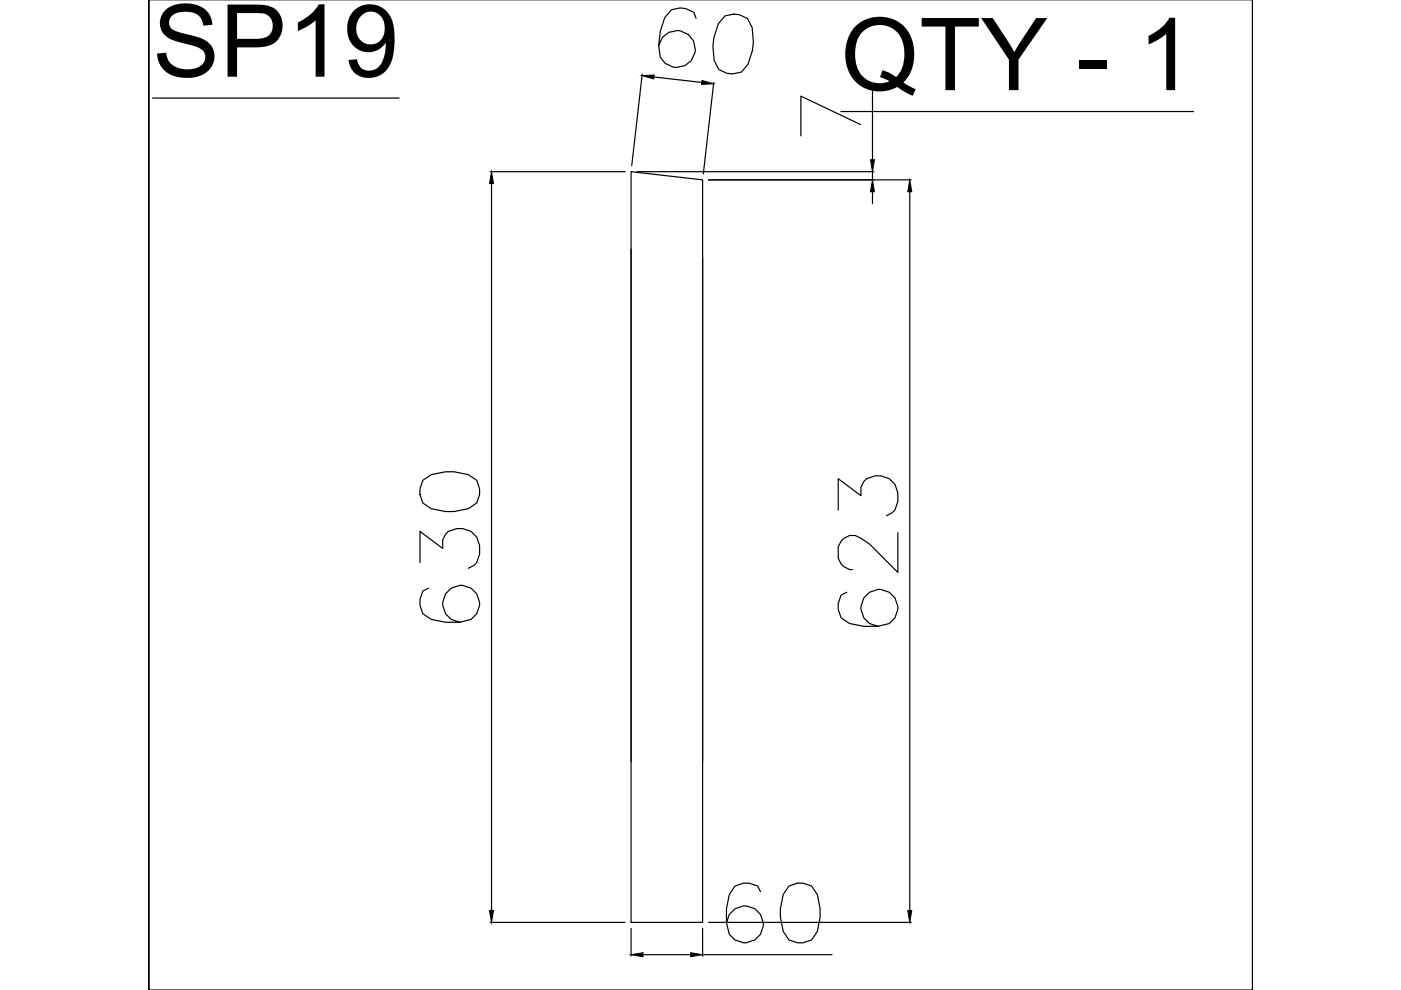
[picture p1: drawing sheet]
<svg xmlns="http://www.w3.org/2000/svg" width="297mm" height="210mm" viewBox="0 0 297 210" stroke-linecap="round" stroke-linejoin="round" font-family="sans-serif">
<defs><g id="words">
<g font-size="21.4">
<text x="32.3" y="16.3">SP19</text>
<text x="178.3" y="19.1">QTY - 1</text>
</g>
</g></defs>
<!-- layer: 0 -->
<g fill="none" stroke="#000" stroke-width=".25">
<path d="M136.2 15.7l-2.3 19.4M138.6 16.3l10.2 1.2M147.6 3.9l-.5-1.3-1.7-.8-1.2-.1-1.9 .4-1.4 1.6-.9 3-.3 2.9 .3 2.5a3.9 3.9 0 0 0 6.2 1.1 3.9 3.9 0 0 0-.8-6.3 3.9 3.9 0 0 0-5.7 2.7M151.3 17.5l-2.2 19.4M153.7 3.4l1.9-.4 1.2 .1 1.7 .8 1 2 .2 3-.2 1.8-.9 2.9-1.4 1.7-1.9 .4-1.2-.2-1.7-.8-1-1.9-.3-3 .3-1.8 .9-3zM185 17.9v16M32.3 20.8h52.3M103.9 36.4h28.6M104.2 38.9v154.1M133.8 36.4l15.2 1.7v157.5h-15.2zM135.1 36.4h50.2M150.2 38.1h43"/>
<path d="M178.3 23.6h74.8M182.5 26.4l-12.7-6v8.4M185 36.4v1.7M133.8 52.8v108.6M149 54.6v106.8M185 40.7v2.5M192.9 40.7v152.3M89 119.3v-6.6l4.9 3.6a3.4 3.4 0 0 1 4.2-4.2l1.8 .6 1.2 1.2 .6 1.8v1.8l-.6 1.8-.6 .6-1.2 .6M89.6 101.8l1.8-1.2 3.1-.6h1.8l3 .6 1.8 1.2 .6 1.8v1.2l-.6 1.9-1.8 1.2-3 .6h-1.8l-3.1-.6-1.8-1.2-.6-1.9v-1.2zM177.7 108.1v-6.6l4.8 3.6a3.4 3.4 0 0 1 4.2-4.2l1.9 .6a5.2 5.2 0 0 1 1.2 6.6l-.6 .6-1.2 .6M190.4 112.9v8.5l-6.1-6.1-1.8-1.2a3 3 0 0 0-4.8 1.8v2.5a3.2 3.2 0 0 0 3 2.4M90.8 124.7l-1.2 .6-.6 1.8v1.2l.6 1.8 1.8 1.2 3.1 .6h3l2.4-.6a3.9 3.9 0 0 0 .4-6.3 3.9 3.9 0 0 0-6.2 1.5 3.9 3.9 0 0 0 3.4 5.4"/>
<path d="M179.5 125.6l-1.2 .6-.6 1.8v1.2l.6 1.8 1.8 1.2 3 .6h3l2.5-.6a3.9 3.9 0 0 0 .4-6.3 3.9 3.9 0 0 0-6.2 1.5 3.9 3.9 0 0 0 3.3 5.4M103.9 195.6h28.6M133.8 196.8v5.9M149 196.8v5.9M150.2 195.6h43M161.2 189.1l-.6-1.2-1.8-.6h-1.2l-1.8 .6-1.2 1.8-.6 3v3l.6 2.4a3.9 3.9 0 0 0 6.4 .4 3.9 3.9 0 0 0-1.6-6.2 3.9 3.9 0 0 0-5.4 3.4M167.3 187.9l1.8-.6h1.2l1.8 .6 1.2 1.8 .6 3v1.8l-.6 3-1.2 1.8-1.8 .6h-1.2l-1.8-.6-1.2-1.8-.6-3v-1.8l.6-3zM31.5 209.9v-210v210h234.1v-210v210M136.3 202.4h10.1M149 202.4h27.4"/>
</g>
<path d="M136.1 16l2.6-.1-.1 .8zM148.8 17.1l2.5 .7-2.6 .1zM104.2 36.4l.4 2.5h-.8zM184.6 33.9h.8l-.4 2.5zM185 38.1l.4 2.6h-.8zM192.9 38.1l.4 2.6h-.8zM103.8 193h.8l-.4 2.6zM192.5 193h.8l-.4 2.6zM133.8 202.4l2.5-.4v.8zM146.4 202l2.6 .4-2.6 .4z" fill="#000" stroke="#000" stroke-width=".21"/>
<use href="#words"/>
</svg>
